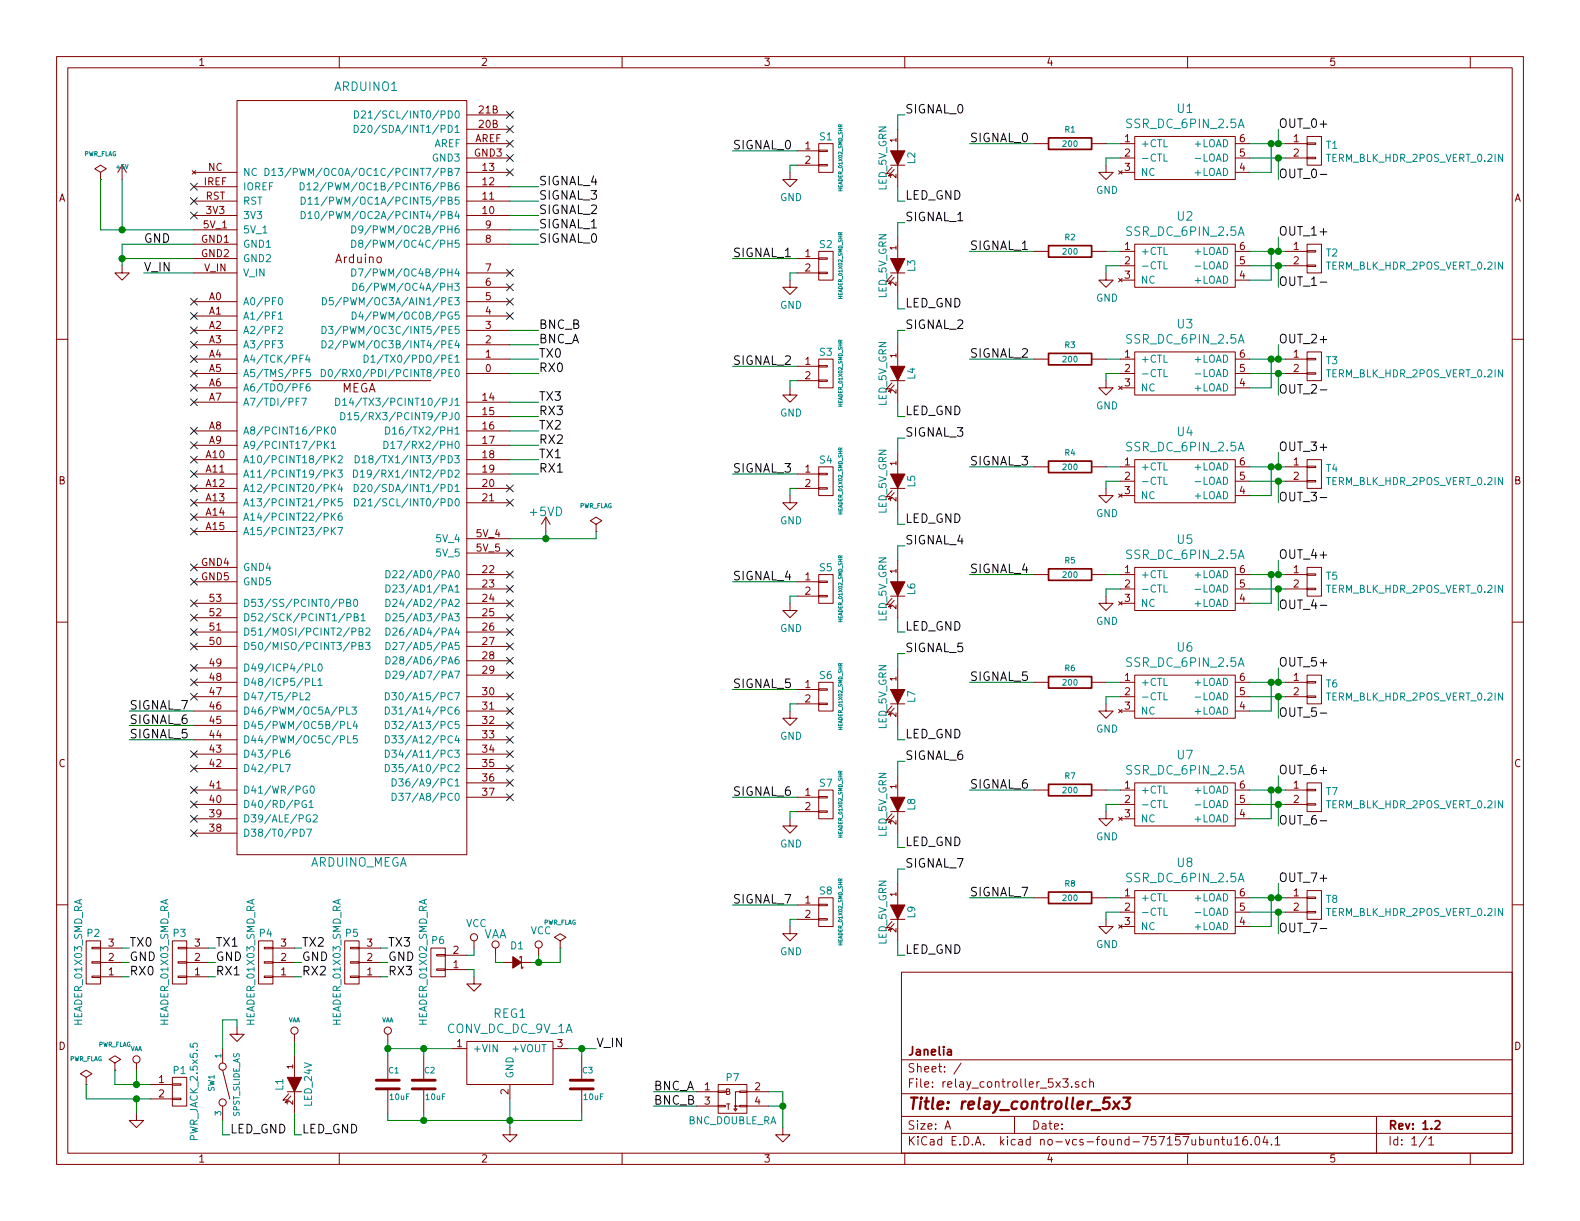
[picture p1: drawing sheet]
<svg xmlns="http://www.w3.org/2000/svg" width="279mm" height="216mm" viewBox="0 0 279 216" stroke-linecap="round" stroke-linejoin="round" font-family="sans-serif">
<defs><g id="words">
<text font-size="2.8" fill="#840000" x="160.4" y="196.2">Title: relay_controller_5x3</text>
<g font-size="2.1" fill="#008484">
<text x="59.2" y="16.1">ARDUINO1</text>
<text x="199.5" y="22.7">SSR_DC_6PIN_2.5A</text>
<text x="208.2" y="20">U1</text>
<text x="199.5" y="41.7">SSR_DC_6PIN_2.5A</text>
<text x="208.2" y="39">U2</text>
<text x="208.2" y="58.1">U3</text>
<text x="199.5" y="60.8">SSR_DC_6PIN_2.5A</text>
<text x="208.2" y="77.1">U4</text>
<text x="199.5" y="79.8">SSR_DC_6PIN_2.5A</text>
<text x="93.9" y="91.3">+5VD</text>
<text x="199.5" y="98.9">SSR_DC_6PIN_2.5A</text>
<text x="208.2" y="96.2">U5</text>
<text x="199.5" y="117.9">SSR_DC_6PIN_2.5A</text>
<text x="208.2" y="115.2">U6</text>
<text x="199.5" y="137">SSR_DC_6PIN_2.5A</text>
<text x="208.2" y="134.3">U7</text>
<text x="54.8" y="153.2">ARDUINO_MEGA</text>
<text x="208.2" y="153.3">U8</text>
<text x="199.5" y="156">SSR_DC_6PIN_2.5A</text>
<text x="85.4" y="165.9">VAA</text>
<text x="87.3" y="180">REG1</text>
<text x="79" y="182.7">CONV_DC_DC_9V_1A</text>
</g>
<g font-size="2.1">
<text x="160" y="20.1">SIGNAL_0</text>
<text x="226.1" y="22.6">OUT_0+</text>
<text x="129.5" y="26.4">SIGNAL_0</text>
<text x="171.4" y="25.1">SIGNAL_0</text>
<text x="95.2" y="35.3">SIGNAL_3</text>
<text x="95.2" y="32.8">SIGNAL_4</text>
<text x="160" y="35.3">LED_GND</text>
<text x="226.1" y="31.5">OUT_0-</text>
<text x="95.2" y="40.4">SIGNAL_1</text>
<text x="95.2" y="37.8">SIGNAL_2</text>
<text x="160" y="39.1">SIGNAL_1</text>
<text x="226.1" y="41.7">OUT_1+</text>
<text x="25.4" y="42.9">GND</text>
<text x="95.2" y="42.9">SIGNAL_0</text>
<text x="129.5" y="45.5">SIGNAL_1</text>
<text x="171.4" y="44.2">SIGNAL_1</text>
<text x="25.4" y="48">V_IN</text>
<text x="226.1" y="50.5">OUT_1-</text>
<text x="95.2" y="58.2">BNC_B</text>
<text x="160" y="58.2">SIGNAL_2</text>
<text x="160" y="54.4">LED_GND</text>
<text x="95.2" y="65.8">RX0</text>
<text x="95.2" y="63.2">TX0</text>
<text x="95.2" y="60.7">BNC_A</text>
<text x="129.5" y="64.5">SIGNAL_2</text>
<text x="171.4" y="63.2">SIGNAL_2</text>
<text x="226.1" y="60.7">OUT_2+</text>
<text x="95.2" y="70.9">TX3</text>
<text x="226.1" y="69.6">OUT_2-</text>
<text x="95.2" y="73.4">RX3</text>
<text x="95.2" y="75.9">TX2</text>
<text x="160" y="77.2">SIGNAL_3</text>
<text x="160" y="73.4">LED_GND</text>
<text x="95.2" y="78.5">RX2</text>
<text x="95.2" y="81">TX1</text>
<text x="95.2" y="83.6">RX1</text>
<text x="129.5" y="83.6">SIGNAL_3</text>
<text x="171.4" y="82.3">SIGNAL_3</text>
<text x="226.1" y="79.8">OUT_3+</text>
<text x="226.1" y="88.6">OUT_3-</text>
<text x="160" y="92.5">LED_GND</text>
<text x="160" y="96.3">SIGNAL_4</text>
<text x="171.4" y="101.3">SIGNAL_4</text>
<text x="226.1" y="98.8">OUT_4+</text>
<text x="129.5" y="102.6">SIGNAL_4</text>
<text x="226.1" y="107.7">OUT_4-</text>
<text x="160" y="111.5">LED_GND</text>
<text x="160" y="115.3">SIGNAL_5</text>
<text x="226.1" y="117.9">OUT_5+</text>
<text x="22.9" y="125.5">SIGNAL_7</text>
<text x="129.5" y="121.7">SIGNAL_5</text>
<text x="171.4" y="120.4">SIGNAL_5</text>
<text x="22.9" y="130.6">SIGNAL_5</text>
<text x="22.9" y="128">SIGNAL_6</text>
<text x="160" y="130.6">LED_GND</text>
<text x="226.1" y="126.7">OUT_5-</text>
<text x="160" y="134.4">SIGNAL_6</text>
<text x="226.1" y="136.9">OUT_6+</text>
<text x="129.5" y="140.7">SIGNAL_6</text>
<text x="171.4" y="139.4">SIGNAL_6</text>
<text x="160" y="149.6">LED_GND</text>
<text x="226.1" y="145.8">OUT_6-</text>
<text x="160" y="153.4">SIGNAL_7</text>
<text x="226.1" y="156">OUT_7+</text>
<text x="129.5" y="159.8">SIGNAL_7</text>
<text x="171.4" y="158.5">SIGNAL_7</text>
<text x="22.9" y="167.4">TX0</text>
<text x="38.1" y="167.4">TX1</text>
<text x="53.3" y="167.4">TX2</text>
<text x="68.6" y="167.4">TX3</text>
<text x="226.1" y="164.8">OUT_7-</text>
<text x="22.9" y="169.9">GND</text>
<text x="22.9" y="172.5">RX0</text>
<text x="38.1" y="169.9">GND</text>
<text x="38.1" y="172.5">RX1</text>
<text x="53.3" y="169.9">GND</text>
<text x="53.3" y="172.5">RX2</text>
<text x="68.6" y="169.9">GND</text>
<text x="68.6" y="172.5">RX3</text>
<text x="160" y="168.7">LED_GND</text>
<text x="105.4" y="185.2">V_IN</text>
<text x="115.6" y="192.8">BNC_A</text>
<text x="115.6" y="195.3">BNC_B</text>
<text x="40.6" y="200.4">LED_GND</text>
<text x="53.3" y="200.4">LED_GND</text>
</g>
<g font-size="2.1" fill="#840000">
<text x="59.4" y="46.5">Arduino</text>
<text x="60.3" y="69.4">MEGA</text>
<text x="160.4" y="189.6">Sheet: /</text>
<text x="160.4" y="186.6">Janelia</text>
<text x="160.4" y="192.3">File: relay_controller_5x3.sch</text>
<text x="160.4" y="202.5">KiCad E.D.A. kicad no-vcs-found-757157ubuntu16.04.1</text>
<text x="160.4" y="199.7">Size: A</text>
<text x="182.4" y="199.7">Date:</text>
<text x="245.4" y="199.7">Rev: 1.2</text>
<text x="245.4" y="202.5">Id: 1/1</text>
</g>
<g font-size="1.8" fill="#840000">
<text x="35" y="11.6">1</text>
<text x="85" y="11.6">2</text>
<text x="135" y="11.6">3</text>
<text x="185" y="11.6">4</text>
<text x="235" y="11.6">5</text>
<text x="84.7" y="22.6">20B</text>
<text x="84.7" y="20.1">21B</text>
<text x="83.9" y="27.7">GND3</text>
<text x="83.9" y="25.1">AREF</text>
<text x="142.4" y="26.4">1</text>
<text x="142.4" y="29">2</text>
<text x="198.9" y="25.1">1</text>
<text x="198.9" y="27.7">2</text>
<text x="219.2" y="27.7">5</text>
<text x="219.2" y="25.1">6</text>
<text x="228.8" y="25.1">1</text>
<text x="228.8" y="27.7">2</text>
<text x="10.4" y="35.6">A</text>
<text x="36.1" y="32.8">IREF</text>
<text x="36.3" y="35.3">RST</text>
<text x="36.8" y="30.2">NC</text>
<text x="85.4" y="35.3">11</text>
<text x="85.4" y="32.8">12</text>
<text x="85.4" y="30.2">13</text>
<text x="198.9" y="30.2">3</text>
<text x="219.2" y="30.2">4</text>
<text x="267.8" y="35.6">A</text>
<text x="36" y="40.4">5V_1</text>
<text x="36.5" y="37.8">3V3</text>
<text x="85.4" y="37.8">10</text>
<text x="85.9" y="40.4">9</text>
<text x="35.7" y="42.9">GND1</text>
<text x="35.7" y="45.5">GND2</text>
<text x="85.9" y="42.9">8</text>
<text x="142.4" y="45.5">1</text>
<text x="198.9" y="44.2">1</text>
<text x="198.9" y="46.7">2</text>
<text x="219.2" y="46.7">5</text>
<text x="219.2" y="44.2">6</text>
<text x="228.8" y="44.2">1</text>
<text x="228.8" y="46.7">2</text>
<text x="36.1" y="48">V_IN</text>
<text x="37" y="53.1">A0</text>
<text x="85.9" y="53.1">5</text>
<text x="85.9" y="50.5">6</text>
<text x="85.9" y="48">7</text>
<text x="142.4" y="48">2</text>
<text x="198.9" y="49.3">3</text>
<text x="219.2" y="49.3">4</text>
<text x="37" y="55.6">A1</text>
<text x="37" y="58.2">A2</text>
<text x="85.9" y="58.2">3</text>
<text x="85.9" y="55.6">4</text>
<text x="37" y="60.7">A3</text>
<text x="37" y="63.2">A4</text>
<text x="37" y="65.8">A5</text>
<text x="85.9" y="65.8">0</text>
<text x="85.9" y="63.2">1</text>
<text x="85.9" y="60.7">2</text>
<text x="142.4" y="64.5">1</text>
<text x="198.9" y="63.2">1</text>
<text x="198.9" y="65.8">2</text>
<text x="219.2" y="65.8">5</text>
<text x="219.2" y="63.2">6</text>
<text x="228.8" y="63.2">1</text>
<text x="228.8" y="65.8">2</text>
<text x="37" y="68.3">A6</text>
<text x="37" y="70.9">A7</text>
<text x="85.4" y="70.9">14</text>
<text x="142.4" y="67.1">2</text>
<text x="198.9" y="68.3">3</text>
<text x="219.2" y="68.3">4</text>
<text x="37" y="75.9">A8</text>
<text x="85.4" y="73.4">15</text>
<text x="85.4" y="75.9">16</text>
<text x="36.5" y="81">A10</text>
<text x="36.5" y="83.6">A11</text>
<text x="37" y="78.5">A9</text>
<text x="85.4" y="78.5">17</text>
<text x="85.4" y="81">18</text>
<text x="85.4" y="83.6">19</text>
<text x="142.4" y="83.6">1</text>
<text x="198.9" y="82.3">1</text>
<text x="219.2" y="82.3">6</text>
<text x="228.8" y="82.3">1</text>
<text x="10.4" y="85.6">B</text>
<text x="36.5" y="86.1">A12</text>
<text x="36.5" y="88.6">A13</text>
<text x="85.4" y="86.1">20</text>
<text x="85.4" y="88.6">21</text>
<text x="142.4" y="86.1">2</text>
<text x="198.9" y="84.8">2</text>
<text x="198.9" y="87.4">3</text>
<text x="219.2" y="87.4">4</text>
<text x="219.2" y="84.8">5</text>
<text x="228.8" y="84.8">2</text>
<text x="267.8" y="85.6">B</text>
<text x="36.5" y="91.2">A14</text>
<text x="36.5" y="93.7">A15</text>
<text x="84.3" y="95">5V_4</text>
<text x="35.7" y="100.1">GND4</text>
<text x="84.3" y="97.5">5V_5</text>
<text x="85.4" y="101.3">22</text>
<text x="198.9" y="101.3">1</text>
<text x="219.2" y="101.3">6</text>
<text x="228.8" y="101.3">1</text>
<text x="35.7" y="102.6">GND5</text>
<text x="37.1" y="106.4">53</text>
<text x="85.4" y="103.9">23</text>
<text x="85.4" y="106.4">24</text>
<text x="142.4" y="102.6">1</text>
<text x="142.4" y="105.2">2</text>
<text x="198.9" y="103.9">2</text>
<text x="198.9" y="106.4">3</text>
<text x="219.2" y="106.4">4</text>
<text x="219.2" y="103.9">5</text>
<text x="228.8" y="103.9">2</text>
<text x="37.1" y="111.5">51</text>
<text x="37.1" y="109">52</text>
<text x="85.4" y="109">25</text>
<text x="85.4" y="111.5">26</text>
<text x="37.1" y="114">50</text>
<text x="37.1" y="117.9">49</text>
<text x="85.4" y="114">27</text>
<text x="85.4" y="116.6">28</text>
<text x="85.4" y="119.1">29</text>
<text x="37.1" y="125.5">46</text>
<text x="37.1" y="122.9">47</text>
<text x="37.1" y="120.4">48</text>
<text x="85.4" y="122.9">30</text>
<text x="85.4" y="125.5">31</text>
<text x="142.4" y="121.7">1</text>
<text x="142.4" y="124.2">2</text>
<text x="198.9" y="120.4">1</text>
<text x="198.9" y="122.9">2</text>
<text x="198.9" y="125.5">3</text>
<text x="219.2" y="125.5">4</text>
<text x="219.2" y="122.9">5</text>
<text x="219.2" y="120.4">6</text>
<text x="228.8" y="120.4">1</text>
<text x="228.8" y="122.9">2</text>
<text x="37.1" y="130.6">44</text>
<text x="37.1" y="128">45</text>
<text x="85.4" y="128">32</text>
<text x="85.4" y="130.6">33</text>
<text x="10.4" y="135.6">C</text>
<text x="37.1" y="135.6">42</text>
<text x="37.1" y="133.1">43</text>
<text x="85.4" y="133.1">34</text>
<text x="85.4" y="135.6">35</text>
<text x="267.8" y="135.6">C</text>
<text x="37.1" y="142">40</text>
<text x="37.1" y="139.4">41</text>
<text x="85.4" y="138.2">36</text>
<text x="85.4" y="140.7">37</text>
<text x="142.4" y="140.7">1</text>
<text x="142.4" y="143.3">2</text>
<text x="198.9" y="139.4">1</text>
<text x="198.9" y="142">2</text>
<text x="219.2" y="142">5</text>
<text x="219.2" y="139.4">6</text>
<text x="228.8" y="139.4">1</text>
<text x="228.8" y="142">2</text>
<text x="37.1" y="147.1">38</text>
<text x="37.1" y="144.5">39</text>
<text x="198.9" y="144.5">3</text>
<text x="219.2" y="144.5">4</text>
<text x="142.4" y="159.8">1</text>
<text x="198.9" y="158.5">1</text>
<text x="198.9" y="161">2</text>
<text x="219.2" y="161">5</text>
<text x="219.2" y="158.5">6</text>
<text x="228.8" y="158.5">1</text>
<text x="228.8" y="161">2</text>
<text x="19.2" y="167.4">3</text>
<text x="34.4" y="167.4">3</text>
<text x="49.7" y="167.4">3</text>
<text x="64.9" y="167.4">3</text>
<text x="142.4" y="162.3">2</text>
<text x="198.9" y="163.6">3</text>
<text x="219.2" y="163.6">4</text>
<text x="19.2" y="172.5">1</text>
<text x="19.2" y="169.9">2</text>
<text x="34.4" y="172.5">1</text>
<text x="34.4" y="169.9">2</text>
<text x="49.7" y="172.5">1</text>
<text x="49.7" y="169.9">2</text>
<text x="64.9" y="172.5">1</text>
<text x="64.9" y="169.9">2</text>
<text x="80.2" y="171.2">1</text>
<text x="80.2" y="168.7">2</text>
<text x="10.4" y="185.6">D</text>
<text x="80.8" y="185.2">1</text>
<text x="98.6" y="185.2">3</text>
<text x="267.8" y="185.6">D</text>
<text x="28.1" y="191.5">1</text>
<text x="28.1" y="194.1">2</text>
<text x="89.9" y="193.5" transform="rotate(-90 89.9 193.5)">2</text>
<text x="124.6" y="192.8">1</text>
<text x="124.6" y="195.3">3</text>
<text x="133.5" y="192.8">2</text>
<text x="133.5" y="195.3">4</text>
<text x="35" y="205.5">1</text>
<text x="85" y="205.5">2</text>
<text x="135" y="205.5">3</text>
<text x="185" y="205.5">4</text>
<text x="235" y="205.5">5</text>
</g>
<g font-size="1.8" fill="#008484">
<text x="65.8" y="23.5">D20/SDA/INT1/PD1</text>
<text x="66" y="21">D21/SCL/INT0/PD0</text>
<text x="76.6" y="28.6">GND3</text>
<text x="76.7" y="26">AREF</text>
<text x="145" y="24.8">S1</text>
<text x="161.8" y="29" transform="rotate(-90 161.8 29)">L2</text>
<text x="201.7" y="26">+CTL</text>
<text x="201.7" y="28.6">-CTL</text>
<text x="211.4" y="26">+LOAD</text>
<text x="211.8" y="28.6">-LOAD</text>
<text x="234.5" y="26.3">T1</text>
<text x="234.7" y="28.6">TERM_BLK_HDR_2POS_VERT_0.2IN</text>
<text x="42.9" y="31.1">NC</text>
<text x="42.9" y="33.7">IOREF</text>
<text x="51.9" y="31.1">D13/PWM/OC0A/OC1C/PCINT7/PB7</text>
<text x="57.4" y="33.7">D12/PWM/OC1B/PCINT6/PB6</text>
<text x="137.9" y="35.6">GND</text>
<text x="156.8" y="33.7" transform="rotate(-90 156.8 33.7)">LED_5V_GRN</text>
<text x="193.8" y="34.3">GND</text>
<text x="201.7" y="31.1">NC</text>
<text x="211.4" y="31.1">+LOAD</text>
<text x="42.9" y="38.7">3V3</text>
<text x="42.9" y="36.2">RST</text>
<text x="42.9" y="41.3">5V_1</text>
<text x="57.4" y="38.7">D10/PWM/OC2A/PCINT4/PB4</text>
<text x="57.4" y="36.2">D11/PWM/OC1A/PCINT5/PB5</text>
<text x="65.1" y="41.3">D9/PWM/OC2B/PH6</text>
<text x="42.9" y="43.8">GND1</text>
<text x="42.9" y="46.4">GND2</text>
<text x="65.1" y="43.8">D8/PWM/OC4C/PH5</text>
<text x="145" y="43.9">S2</text>
<text x="201.7" y="45.1">+CTL</text>
<text x="201.7" y="47.6">-CTL</text>
<text x="211.4" y="45.1">+LOAD</text>
<text x="211.8" y="47.6">-LOAD</text>
<text x="234.5" y="45.4">T2</text>
<text x="234.7" y="47.7">TERM_BLK_HDR_2POS_VERT_0.2IN</text>
<text x="42.9" y="54">A0/PF0</text>
<text x="42.9" y="48.9">V_IN</text>
<text x="60.7" y="54">D5/PWM/OC3A/AIN1/PE3</text>
<text x="65.1" y="51.4">D6/PWM/OC4A/PH3</text>
<text x="65.1" y="48.9">D7/PWM/OC4B/PH4</text>
<text x="156.8" y="52.8" transform="rotate(-90 156.8 52.8)">LED_5V_GRN</text>
<text x="161.8" y="48" transform="rotate(-90 161.8 48)">L3</text>
<text x="193.8" y="53.3">GND</text>
<text x="201.7" y="50.2">NC</text>
<text x="211.4" y="50.2">+LOAD</text>
<text x="42.9" y="56.5">A1/PF1</text>
<text x="42.9" y="59.1">A2/PF2</text>
<text x="60.9" y="59.1">D3/PWM/OC3C/INT5/PE5</text>
<text x="65" y="56.5">D4/PWM/OC0B/PG5</text>
<text x="137.9" y="54.6">GND</text>
<text x="42.9" y="61.6">A3/PF3</text>
<text x="42.9" y="64.1">A4/TCK/PF4</text>
<text x="60.9" y="61.6">D2/PWM/OC3B/INT4/PE4</text>
<text x="67.4" y="64.1">D1/TX0/PDO/PE1</text>
<text x="145" y="62.9">S3</text>
<text x="201.7" y="64.1">+CTL</text>
<text x="211.4" y="64.1">+LOAD</text>
<text x="234.5" y="64.4">T3</text>
<text x="42.9" y="66.7">A5/TMS/PF5</text>
<text x="42.9" y="69.2">A6/TDO/PF6</text>
<text x="42.9" y="71.8">A7/TDI/PF7</text>
<text x="61.3" y="66.7">D0/RX0/PDI/PCINT8/PE0</text>
<text x="63.1" y="71.8">D14/TX3/PCINT10/PJ1</text>
<text x="156.8" y="71.8" transform="rotate(-90 156.8 71.8)">LED_5V_GRN</text>
<text x="161.8" y="67.1" transform="rotate(-90 161.8 67.1)">L4</text>
<text x="201.7" y="66.7">-CTL</text>
<text x="201.7" y="69.2">NC</text>
<text x="211.4" y="69.2">+LOAD</text>
<text x="211.8" y="66.7">-LOAD</text>
<text x="234.7" y="66.7">TERM_BLK_HDR_2POS_VERT_0.2IN</text>
<text x="42.9" y="76.8">A8/PCINT16/PK0</text>
<text x="63.9" y="74.3">D15/RX3/PCINT9/PJ0</text>
<text x="70.6" y="76.8">D16/TX2/PH1</text>
<text x="137.9" y="73.7">GND</text>
<text x="193.8" y="72.4">GND</text>
<text x="42.9" y="79.4">A9/PCINT17/PK1</text>
<text x="42.9" y="81.9">A10/PCINT18/PK2</text>
<text x="66.3" y="81.9">D18/TX1/INT3/PD3</text>
<text x="70.4" y="79.4">D17/RX2/PH0</text>
<text x="145" y="82">S4</text>
<text x="201.7" y="83.2">+CTL</text>
<text x="211.4" y="83.2">+LOAD</text>
<text x="234.5" y="83.5">T4</text>
<text x="42.9" y="84.5">A11/PCINT19/PK3</text>
<text x="42.9" y="87">A12/PCINT20/PK4</text>
<text x="42.9" y="89.5">A13/PCINT21/PK5</text>
<text x="65.8" y="87">D20/SDA/INT1/PD1</text>
<text x="66" y="89.5">D21/SCL/INT0/PD0</text>
<text x="66.1" y="84.5">D19/RX1/INT2/PD2</text>
<text x="161.8" y="86.1" transform="rotate(-90 161.8 86.1)">L5</text>
<text x="201.7" y="85.7">-CTL</text>
<text x="201.7" y="88.3">NC</text>
<text x="211.4" y="88.3">+LOAD</text>
<text x="211.8" y="85.7">-LOAD</text>
<text x="234.7" y="85.8">TERM_BLK_HDR_2POS_VERT_0.2IN</text>
<text x="42.9" y="92.1">A14/PCINT22/PK6</text>
<text x="42.9" y="94.6">A15/PCINT23/PK7</text>
<text x="77.4" y="95.9">5V_4</text>
<text x="137.9" y="92.7">GND</text>
<text x="156.8" y="90.9" transform="rotate(-90 156.8 90.9)">LED_5V_GRN</text>
<text x="193.8" y="91.4">GND</text>
<text x="42.9" y="101">GND4</text>
<text x="77.4" y="98.4">5V_5</text>
<text x="145" y="101">S5</text>
<text x="42.9" y="107.3">D53/SS/PCINT0/PB0</text>
<text x="42.9" y="103.5">GND5</text>
<text x="70.3" y="102.2">D22/AD0/PA0</text>
<text x="70.3" y="104.8">D23/AD1/PA1</text>
<text x="70.3" y="107.3">D24/AD2/PA2</text>
<text x="161.8" y="105.2" transform="rotate(-90 161.8 105.2)">L6</text>
<text x="201.7" y="102.2">+CTL</text>
<text x="201.7" y="104.8">-CTL</text>
<text x="201.7" y="107.3">NC</text>
<text x="211.4" y="107.3">+LOAD</text>
<text x="211.4" y="102.2">+LOAD</text>
<text x="211.8" y="104.8">-LOAD</text>
<text x="234.5" y="102.5">T5</text>
<text x="234.7" y="104.8">TERM_BLK_HDR_2POS_VERT_0.2IN</text>
<text x="42.9" y="112.4">D51/MOSI/PCINT2/PB2</text>
<text x="42.9" y="109.9">D52/SCK/PCINT1/PB1</text>
<text x="70.3" y="109.9">D25/AD3/PA3</text>
<text x="70.3" y="112.4">D26/AD4/PA4</text>
<text x="137.9" y="111.8">GND</text>
<text x="156.8" y="109.9" transform="rotate(-90 156.8 109.9)">LED_5V_GRN</text>
<text x="193.8" y="110.5">GND</text>
<text x="42.9" y="114.9">D50/MISO/PCINT3/PB3</text>
<text x="42.9" y="118.7">D49/ICP4/PL0</text>
<text x="70.3" y="114.9">D27/AD5/PA5</text>
<text x="70.3" y="117.5">D28/AD6/PA6</text>
<text x="42.9" y="123.8">D47/T5/PL2</text>
<text x="42.9" y="121.3">D48/ICP5/PL1</text>
<text x="70.3" y="120">D29/AD7/PA7</text>
<text x="70.6" y="123.8">D30/A15/PC7</text>
<text x="145" y="120.1">S6</text>
<text x="161.8" y="124.2" transform="rotate(-90 161.8 124.2)">L7</text>
<text x="201.7" y="121.3">+CTL</text>
<text x="201.7" y="123.8">-CTL</text>
<text x="211.4" y="121.3">+LOAD</text>
<text x="211.8" y="123.8">-LOAD</text>
<text x="234.5" y="121.6">T6</text>
<text x="234.7" y="123.9">TERM_BLK_HDR_2POS_VERT_0.2IN</text>
<text x="42.9" y="131.4">D44/PWM/OC5C/PL5</text>
<text x="42.9" y="128.9">D45/PWM/OC5B/PL4</text>
<text x="42.9" y="126.4">D46/PWM/OC5A/PL3</text>
<text x="70.6" y="126.4">D31/A14/PC6</text>
<text x="70.6" y="128.9">D32/A13/PC5</text>
<text x="70.6" y="131.4">D33/A12/PC4</text>
<text x="137.9" y="130.8">GND</text>
<text x="156.8" y="129" transform="rotate(-90 156.8 129)">LED_5V_GRN</text>
<text x="193.8" y="129.5">GND</text>
<text x="201.7" y="126.4">NC</text>
<text x="211.4" y="126.4">+LOAD</text>
<text x="42.9" y="136.5">D42/PL7</text>
<text x="42.9" y="134">D43/PL6</text>
<text x="70.6" y="134">D34/A11/PC3</text>
<text x="70.6" y="136.5">D35/A10/PC2</text>
<text x="42.9" y="142.9">D40/RD/PG1</text>
<text x="42.9" y="140.3">D41/WR/PG0</text>
<text x="71.6" y="139.1">D36/A9/PC1</text>
<text x="71.6" y="141.6">D37/A8/PC0</text>
<text x="145" y="139.1">S7</text>
<text x="161.8" y="143.3" transform="rotate(-90 161.8 143.3)">L8</text>
<text x="201.7" y="140.3">+CTL</text>
<text x="201.7" y="142.9">-CTL</text>
<text x="211.4" y="140.3">+LOAD</text>
<text x="211.8" y="142.9">-LOAD</text>
<text x="234.5" y="140.6">T7</text>
<text x="234.7" y="142.9">TERM_BLK_HDR_2POS_VERT_0.2IN</text>
<text x="42.9" y="148">D38/T0/PD7</text>
<text x="42.9" y="145.4">D39/ALE/PG2</text>
<text x="137.9" y="149.9">GND</text>
<text x="156.8" y="148" transform="rotate(-90 156.8 148)">LED_5V_GRN</text>
<text x="193.8" y="148.6">GND</text>
<text x="201.7" y="145.4">NC</text>
<text x="211.4" y="145.4">+LOAD</text>
<text x="145" y="158.2">S8</text>
<text x="201.7" y="159.4">+CTL</text>
<text x="201.7" y="161.9">-CTL</text>
<text x="211.4" y="159.4">+LOAD</text>
<text x="211.8" y="161.9">-LOAD</text>
<text x="234.5" y="159.7">T8</text>
<text x="234.7" y="162">TERM_BLK_HDR_2POS_VERT_0.2IN</text>
<text x="15.4" y="165.7">P2</text>
<text x="30.7" y="165.7">P3</text>
<text x="45.9" y="165.7">P4</text>
<text x="61.2" y="165.7">P5</text>
<text x="76.4" y="166.9">P6</text>
<text x="82.4" y="163.9">VCC</text>
<text x="90.3" y="167.9">D1</text>
<text x="93.8" y="165.2">VCC</text>
<text x="156.8" y="167.1" transform="rotate(-90 156.8 167.1)">LED_5V_GRN</text>
<text x="161.8" y="162.3" transform="rotate(-90 161.8 162.3)">L9</text>
<text x="193.8" y="167.6">GND</text>
<text x="201.7" y="164.5">NC</text>
<text x="211.4" y="164.5">+LOAD</text>
<text x="137.9" y="168.9">GND</text>
<text x="14.5" y="181.2" transform="rotate(-90 14.5 181.2)">HEADER_01X03_SMD_RA</text>
<text x="29.8" y="181.2" transform="rotate(-90 29.8 181.2)">HEADER_01X03_SMD_RA</text>
<text x="45" y="181.2" transform="rotate(-90 45 181.2)">HEADER_01X03_SMD_RA</text>
<text x="60.2" y="181.2" transform="rotate(-90 60.2 181.2)">HEADER_01X03_SMD_RA</text>
<text x="75.5" y="181.2" transform="rotate(-90 75.5 181.2)">HEADER_01X02_SMD_RA</text>
<text x="30.7" y="189.9">P1</text>
<text x="83.6" y="186.1">+VIN</text>
<text x="90.8" y="190.8" transform="rotate(-90 90.8 190.8)">GND</text>
<text x="90.8" y="186.1">+VOUT</text>
<text x="128.5" y="191.2">P7</text>
<text x="50.1" y="192.8" transform="rotate(-90 50.1 192.8)">L1</text>
<text x="55.2" y="195.6" transform="rotate(-90 55.2 195.6)">LED_24V</text>
<text x="35" y="201.4" transform="rotate(-90 35 201.4)">PWR_JACK_2.5x5.5</text>
<text x="121.6" y="198.8">BNC_DOUBLE_RA</text>
</g>
<g font-size="1.4" fill="#008484">
<text x="188.3" y="23.4">R1</text>
<text x="188.1" y="26">200</text>
<text x="188.1" y="45">200</text>
<text x="188.3" y="42.5">R2</text>
<text x="188.1" y="64.1">200</text>
<text x="188.3" y="61.5">R3</text>
<text x="188.1" y="83.1">200</text>
<text x="188.3" y="80.6">R4</text>
<text x="188.3" y="99.6">R5</text>
<text x="188.1" y="102.2">200</text>
<text x="188.3" y="118.7">R6</text>
<text x="188.1" y="121.2">200</text>
<text x="188.3" y="137.7">R7</text>
<text x="188.1" y="140.3">200</text>
<text x="188.1" y="159.3">200</text>
<text x="188.3" y="156.8">R8</text>
<text x="39.1" y="187.1" transform="rotate(-90 39.1 187.1)">1</text>
<text x="68.8" y="189.8">C1</text>
<text x="75.1" y="189.8">C2</text>
<text x="103" y="189.8">C3</text>
<text x="37.9" y="193" transform="rotate(-90 37.9 193)">SW1</text>
<text x="39.1" y="197.2" transform="rotate(-90 39.1 197.2)">3</text>
<text x="42.4" y="197.5" transform="rotate(-90 42.4 197.5)">SPST_SLIDE_AS</text>
<text x="69" y="194.5">10uF</text>
<text x="75.4" y="194.5">10uF</text>
<text x="103.3" y="194.5">10uF</text>
</g>
<g font-size="1.4" fill="#840000">
<text x="158.5" y="25.1" transform="rotate(-90 158.5 25.1)">1</text>
<text x="158.5" y="31.5" transform="rotate(-90 158.5 31.5)">2</text>
<text x="158.5" y="44.2" transform="rotate(-90 158.5 44.2)">1</text>
<text x="158.5" y="50.5" transform="rotate(-90 158.5 50.5)">2</text>
<text x="158.5" y="63.2" transform="rotate(-90 158.5 63.2)">1</text>
<text x="158.5" y="69.6" transform="rotate(-90 158.5 69.6)">2</text>
<text x="158.5" y="82.3" transform="rotate(-90 158.5 82.3)">1</text>
<text x="158.5" y="88.6" transform="rotate(-90 158.5 88.6)">2</text>
<text x="158.5" y="101.3" transform="rotate(-90 158.5 101.3)">1</text>
<text x="158.5" y="107.7" transform="rotate(-90 158.5 107.7)">2</text>
<text x="158.5" y="120.4" transform="rotate(-90 158.5 120.4)">1</text>
<text x="158.5" y="126.7" transform="rotate(-90 158.5 126.7)">2</text>
<text x="158.5" y="139.4" transform="rotate(-90 158.5 139.4)">1</text>
<text x="158.5" y="145.8" transform="rotate(-90 158.5 145.8)">2</text>
<text x="158.5" y="158.5" transform="rotate(-90 158.5 158.5)">1</text>
<text x="158.5" y="164.8" transform="rotate(-90 158.5 164.8)">2</text>
<text x="51.8" y="189" transform="rotate(-90 51.8 189)">1</text>
<text x="51.8" y="195.3" transform="rotate(-90 51.8 195.3)">2</text>
<text x="128.3" y="193.6">B</text>
<text x="128.4" y="196.2">T</text>
</g>
<g font-size="1.1" fill="#008484">
<text x="14.8" y="27.6">PWR_FLAG</text>
<text x="20.6" y="29.9">+5V</text>
<text x="102.4" y="89.8">PWR_FLAG</text>
<text x="96.1" y="163.5">PWR_FLAG</text>
<text x="17.3" y="185.1">PWR_FLAG</text>
<text x="23" y="185.9">VAA</text>
<text x="51" y="180.8">VAA</text>
<text x="67.5" y="180.8">VAA</text>
<text x="12.3" y="187.6">PWR_FLAG</text>
</g>
<g font-size=".9" fill="#008484">
<text x="148.9" y="33.7" transform="rotate(-90 148.9 33.7)">HEADER_01X02_SMD_SHR</text>
<text x="148.9" y="52.8" transform="rotate(-90 148.9 52.8)">HEADER_01X02_SMD_SHR</text>
<text x="148.9" y="71.8" transform="rotate(-90 148.9 71.8)">HEADER_01X02_SMD_SHR</text>
<text x="148.9" y="90.9" transform="rotate(-90 148.9 90.9)">HEADER_01X02_SMD_SHR</text>
<text x="148.9" y="109.9" transform="rotate(-90 148.9 109.9)">HEADER_01X02_SMD_SHR</text>
<text x="148.9" y="129" transform="rotate(-90 148.9 129)">HEADER_01X02_SMD_SHR</text>
<text x="148.9" y="148" transform="rotate(-90 148.9 148)">HEADER_01X02_SMD_SHR</text>
<text x="148.9" y="167.1" transform="rotate(-90 148.9 167.1)">HEADER_01X02_SMD_SHR</text>
</g>
</g></defs>
<g fill="none" stroke="#840000" stroke-width=".18">
<path d="M10 10h259.4v195.9h-259.4zM12 12h255.4v191.9h-255.4zM41.9 17.8h40.6v133.3h-40.6zM60 10v2M110 10v2M160 10v2M210 10v2M260 10v2M17.8 31.8h.1M17.8 30.5l1-.7-1-.6-1 .6 1 .7v1.3M21.6 29.2l-.8 1.3M21.6 29.2v2.6"/>
<path d="M21.6 29.2l.8 1.3M34 30.2l.6 .6M34.3 38.1h7.6M34.3 35.6h7.6M34.3 33h7.6M34.3 30.5h7.6M34.6 30.2l-.6 .6M82.5 38.1h7.7M82.5 35.6h7.7M82.5 33h7.7M82.5 30.5h7.7M82.5 22.9h7.7"/>
<path d="M82.5 20.3h7.7M82.5 27.9h7.7M82.5 25.4h7.7M139.7 30.5v1.3h1.3l-1.3 1.2-1.3-1.2h1.3M141 29.2h3.8M141 26.7h3.8M144.8 29.1h1.5v.2h-1.5zM144.8 26.5h1.5v.3h-1.5zM144.8 25.4h2.5v5.1h-2.5zM157.5 29.2h2.5M157.7 29.6l-1 1.1 .7-.1M158.1 30l-1 1.1 .6-.1"/>
<path d="M158.7 22.9v3.8M158.7 29.2v3.8M182.9 25.4h2.5M193 25.4h2.6M195.6 29.2v1.3h1.2l-1.2 1.3-1.3-1.3h1.3M197.8 30.2l.6 .6M198.1 30.5h2.6M198.1 27.9h2.6M198.1 25.4h2.6M198.4 30.2l-.6 .6M200.7 24.1h17.7v7.7h-17.7zM218.4 30.5h2.6"/>
<path d="M218.4 27.9h2.6M218.4 25.4h2.6M227.3 27.9h3.8M227.3 25.4h3.8M231.1 27.8h1.6v.3h-1.6zM231.1 25.3h1.6v.2h-1.6zM231.1 24.1h2.6v5.1h-2.6zM10 60h2M21.6 47v1.3h1.3l-1.3 1.2-1.3-1.2h1.3M34.3 48.3h7.6M34.3 58.4h7.6M34.3 55.9h7.6"/>
<path d="M34.3 53.3h7.6M34.3 43.2h7.6M34.3 40.6h7.6M34.3 45.7h7.6M66.7 45.6l.2-.2 .5 .2v.6l-.1 .2-.4 .1-.2-.2zM82.5 48.3h7.7M82.5 58.4h7.7M82.5 55.9h7.7M82.5 53.3h7.7M82.5 50.8h7.7M82.5 43.2h7.7M82.5 40.6h7.7"/>
<path d="M139.7 49.5v1.3h1.3l-1.3 1.3-1.3-1.3h1.3M141 48.3h3.8M141 45.7h3.8M144.8 48.1h1.5v.3h-1.5zM144.8 45.6h1.5v.2h-1.5zM144.8 44.5h2.5v5h-2.5zM157.5 48.3h2.5M157.7 48.6l-1 1.2 .7-.1M158.1 49l-1 1.2 .6-.2M158.7 41.9v3.8M158.7 48.3v3.8M182.9 44.5h2.5"/>
<path d="M193 44.5h2.6M195.6 48.3v1.2h1.2l-1.2 1.3-1.3-1.3h1.3M197.8 49.2l.6 .6M198.1 44.5h2.6M198.1 47h2.6M198.1 49.5h2.6M198.4 49.2l-.6 .6M200.7 43.2h17.7v7.6h-17.7zM218.4 44.5h2.6M218.4 47h2.6M218.4 49.5h2.6M227.3 44.5h3.8"/>
<path d="M227.3 47h3.8M231.1 46.9h1.6v.2h-1.6zM231.1 44.3h1.6v.3h-1.6zM231.1 43.2h2.6v5.1h-2.6zM267.4 60h2M34.3 66h7.6M34.3 63.5h7.6M34.3 61h7.6M34.3 71.1h7.6M34.3 76.2h7.6M34.3 68.6h7.6M34.3 78.7h7.6"/>
<path d="M48.3 67.3h27.9M82.5 66h7.7M82.5 63.5h7.7M82.5 61h7.7M82.5 71.1h7.7M82.5 73.7h7.7M82.5 76.2h7.7M82.5 78.7h7.7M139.7 68.6v1.3h1.3l-1.3 1.2-1.3-1.2h1.3M141 67.3h3.8M141 64.8h3.8M144.8 67.2h1.5v.2h-1.5z"/>
<path d="M144.8 64.6h1.5v.3h-1.5zM144.8 63.5h2.5v5.1h-2.5zM157.5 67.3h2.5M157.7 67.7l-1 1.1 .7-.1M158.1 68.1l-1 1.1 .6-.1M158.7 61v3.8M158.7 67.3v3.8M182.9 63.5h2.5M193 63.5h2.6M195.6 67.3v1.3h1.2l-1.2 1.3-1.3-1.3h1.3M197.8 68.3l.6 .6M198.1 66h2.6"/>
<path d="M198.1 63.5h2.6M198.1 68.6h2.6M198.4 68.3l-.6 .6M200.7 62.2h17.7v7.7h-17.7zM218.4 66h2.6M218.4 63.5h2.6M218.4 68.6h2.6M227.3 66h3.8M227.3 63.5h3.8M231.1 65.9h1.6v.3h-1.6zM231.1 63.4h1.6v.2h-1.6zM231.1 62.2h2.6v5.1h-2.6z"/>
<path d="M34.3 86.4h7.6M34.3 88.9h7.6M34.3 81.3h7.6M34.3 83.8h7.6M34.3 91.4h7.6M34.3 94h7.6M82.5 86.4h7.7M82.5 88.9h7.7M82.5 81.3h7.7M82.5 83.8h7.7M82.5 95.3h7.7M82.5 97.8h7.7"/>
<path d="M96.5 91.4l-.7 1.3M96.5 91.4v2.6M96.5 91.4l.8 1.3M105.4 94h.1M105.4 92.7l1-.6-1-.7-1 .7 1 .6v1.3M139.7 87.6v1.3h1.3l-1.3 1.3-1.3-1.3h1.3M141 86.4h3.8M141 83.8h3.8M144.8 86.2h1.5v.3h-1.5zM144.8 83.7h1.5v.2h-1.5zM144.8 82.6h2.5v5h-2.5zM157.5 86.4h2.5"/>
<path d="M157.7 86.7l-1 1.2 .7-.1M158.1 87.1l-1 1.2 .6-.2M158.7 80v3.8M158.7 86.4v3.8M158.7 99.1v3.8M182.9 82.6h2.5M193 82.6h2.6M195.6 86.4v1.2h1.2l-1.2 1.3-1.3-1.3h1.3M197.8 87.3l.6 .6M198.1 82.6h2.6M198.1 85.1h2.6M198.1 87.6h2.6"/>
<path d="M198.4 87.3l-.6 .6M200.7 81.3h17.7v7.6h-17.7zM218.4 82.6h2.6M218.4 85.1h2.6M218.4 87.6h2.6M227.3 82.6h3.8M227.3 85.1h3.8M231.1 85h1.6v.2h-1.6zM231.1 82.4h1.6v.3h-1.6zM231.1 81.3h2.6v5.1h-2.6zM10 110h2M34.3 114.3h7.6"/>
<path d="M34.3 111.8h7.6M34.3 109.2h7.6M34.3 106.7h7.6M34.3 118.1h7.6M34.3 100.3h7.6M34.3 102.9h7.6M82.5 114.3h7.7M82.5 111.8h7.7M82.5 101.6h7.7M82.5 109.2h7.7M82.5 104.1h7.7M82.5 106.7h7.7"/>
<path d="M82.5 116.8h7.7M82.5 119.4h7.7M139.7 106.7v1.3h1.3l-1.3 1.2-1.3-1.2h1.3M141 105.4h3.8M141 102.9h3.8M144.8 105.3h1.5v.2h-1.5zM144.8 102.7h1.5v.3h-1.5zM144.8 101.6h2.5v5.1h-2.5zM157.5 105.4h2.5M157.7 105.8l-1 1.1 .7-.1M158.1 106.2l-1 1.1 .6-.1M158.7 105.4v3.8"/>
<path d="M158.7 118.1v3.8M182.9 101.6h2.5M193 101.6h2.6M195.6 105.4v1.3h1.2l-1.2 1.3-1.3-1.3h1.3M197.8 106.4l.6 .6M198.1 101.6h2.6M198.1 104.1h2.6M198.1 106.7h2.6M198.4 106.4l-.6 .6M200.7 100.3h17.7v7.7h-17.7zM200.7 119.4h17.7v7.6h-17.7zM218.4 101.6h2.6"/>
<path d="M218.4 104.1h2.6M218.4 106.7h2.6M227.3 101.6h3.8M227.3 104.1h3.8M231.1 104h1.6v.3h-1.6zM231.1 101.5h1.6v.2h-1.6zM231.1 100.3h2.6v5.1h-2.6zM231.1 119.4h2.6v5.1h-2.6zM267.4 110h2M34.3 123.2h7.6M34.3 125.7h7.6M34.3 139.7h7.6"/>
<path d="M34.3 128.3h7.6M34.3 135.9h7.6M34.3 130.8h7.6M34.3 133.4h7.6M34.3 120.7h7.6M82.5 123.2h7.7M82.5 125.7h7.7M82.5 128.3h7.7M82.5 135.9h7.7M82.5 130.8h7.7M82.5 133.4h7.7M82.5 138.4h7.7"/>
<path d="M139.7 125.7v1.3h1.3l-1.3 1.3-1.3-1.3h1.3M141 124.5h3.8M141 121.9h3.8M144.8 124.3h1.5v.3h-1.5zM144.8 121.8h1.5v.2h-1.5zM144.8 120.7h2.5v5h-2.5zM144.8 139.7h2.5v5.1h-2.5zM157.5 124.5h2.5M157.7 124.8l-1 1.2 .7-.1M158.1 125.2l-1 1.2 .6-.2M158.7 124.5v3.8M158.7 137.2v3.8"/>
<path d="M182.9 139.7h2.5M182.9 120.7h2.5M193 139.7h2.6M193 120.7h2.6M195.6 124.5v1.2h1.2l-1.2 1.3-1.3-1.3h1.3M197.8 125.4l.6 .6M198.1 123.2h2.6M198.1 125.7h2.6M198.1 139.7h2.6M198.1 120.7h2.6M198.4 125.4l-.6 .6M200.7 138.4h17.7v7.7h-17.7z"/>
<path d="M218.4 123.2h2.6M218.4 125.7h2.6M218.4 139.7h2.6M218.4 120.7h2.6M227.3 123.2h3.8M227.3 139.7h3.8M227.3 120.7h3.8M231.1 123.1h1.6v.2h-1.6zM231.1 120.5h1.6v.3h-1.6zM231.1 139.6h1.6v.2h-1.6zM231.1 138.4h2.6v5.1h-2.6zM10 160h2"/>
<path d="M34.3 142.2h7.6M34.3 147.3h7.6M34.3 144.8h7.6M82.5 141h7.7M139.7 144.8v1.3h1.3l-1.3 1.2-1.3-1.2h1.3M141 143.5h3.8M141 141h3.8M144.8 143.4h1.5v.2h-1.5zM144.8 140.8h1.5v.3h-1.5zM144.8 159.9h1.5v.2h-1.5zM144.8 158.8h2.5v5h-2.5zM157.5 143.5h2.5"/>
<path d="M157.7 143.9l-1 1.1 .7-.1M158.1 144.3l-1 1.1 .6-.1M158.7 143.5v3.8M158.7 156.2v3.8M182.9 158.8h2.5M193 158.8h2.6M195.6 143.5v1.3h1.2l-1.2 1.3-1.3-1.3h1.3M197.8 144.5l.6 .6M198.1 142.2h2.6M198.1 144.8h2.6M198.1 158.8h2.6M198.4 144.5l-.6 .6"/>
<path d="M200.7 157.5h17.7v7.6h-17.7zM218.4 142.2h2.6M218.4 144.8h2.6M218.4 158.8h2.6M227.3 142.2h3.8M227.3 158.8h3.8M231.1 142.1h1.6v.3h-1.6zM231.1 158.6h1.6v.3h-1.6zM231.1 157.5h2.6v5.1h-2.6zM267.4 160h2M15.2 166.4h2.6v7.6h-2.6zM16.3 167.5h1.5v.3h-1.5z"/>
<path d="M16.3 170.1h1.5v.2h-1.5zM16.3 172.6h1.5v.2h-1.5zM17.8 172.7h3.8M17.8 170.2h3.8M17.8 167.6h3.8M30.5 166.4h2.5v7.6h-2.5zM31.5 167.5h1.5v.3h-1.5zM31.5 170.1h1.5v.2h-1.5zM31.5 172.6h1.5v.2h-1.5zM33 172.7h3.8M33 170.2h3.8M33 167.6h3.8"/>
<path d="M45.7 166.4h2.6v7.6h-2.6zM46.7 167.5h1.6v.3h-1.6zM46.7 170.1h1.6v.2h-1.6zM46.7 172.6h1.6v.2h-1.6zM48.3 172.7h3.8M48.3 170.2h3.8M48.3 167.6h3.8M61 166.4h2.5v7.6h-2.5zM62 167.5h1.5v.3h-1.5zM62 170.1h1.5v.2h-1.5zM62 172.6h1.5v.2h-1.5zM63.5 172.7h3.8"/>
<path d="M63.5 170.2h3.8M63.5 167.6h3.8M76.2 167.6h2.5v5.1h-2.5zM77.2 168.8h1.5v.2h-1.5zM77.2 171.3h1.5v.3h-1.5zM78.7 171.5h3.8M78.7 168.9h3.8M83.8 172.7v1.3h1.3l-1.3 1.3-1.3-1.3h1.3M83.8 166.4v1.2M87.6 167.6v1.3M88.9 170.2h1.8M91.9 169.4v-.2h.3v2h.3v-.3"/>
<path d="M92.2 170.2h1.8M95.2 167.6v1.3M99.1 167.6h.1M99.1 166.4l1-.7-1-.6-1.1 .6 1.1 .7v1.2M139.7 163.8v1.3h1.3l-1.3 1.3-1.3-1.3h1.3M141 162.6h3.8M141 160h3.8M144.8 162.4h1.5v.3h-1.5zM157.5 162.6h2.5M157.7 162.9l-1 1.2 .7-.1M158.1 163.3l-1 1.2 .6-.2M158.7 162.6v3.8"/>
<path d="M159.4 171.9h108v32h-108zM195.6 162.6v1.2h1.2l-1.2 1.3-1.3-1.3h1.3M197.8 163.5l.6 .6M198.1 161.3h2.6M198.1 163.8h2.6M198.4 163.5l-.6 .6M218.4 161.3h2.6M218.4 163.8h2.6M227.3 161.3h3.8M231.1 161.2h1.6v.2h-1.6zM15.2 191.8h.1M15.2 190.5l1.1-.6-1.1-.7-1 .7 1 .6v1.3"/>
<path d="M20.3 189.2h.1M20.3 188l1-.7-1-.6-1 .6 1 .7v1.2M24.1 196.9v1.2h1.3l-1.3 1.3-1.2-1.3h1.2M24.1 188v1.2M26.7 191.8h3.8M26.7 194.3h3.8M30.5 194.2h1.5v.2h-1.5zM30.5 191.6h1.5v.3h-1.5zM30.5 190.5h2.5v5.1h-2.5zM39.4 189.2l1.2 5.1M39.4 185.4v2.6M39.4 195.6v2.5"/>
<path d="M41.9 181.6v1.3h1.3l-1.3 1.3-1.3-1.3h1.3M50.8 193h2.5M51.1 193.4l-1.1 1.2 .7-.2M51.4 193.8l-1 1.1 .7-.1M52.1 182.9v1.3M52.1 186.7v3.8M52.1 193v3.9M68.6 182.9v1.3M68.6 186.7v4.3M68.6 192.5v4.4M74.9 186.7v4.3M74.9 192.5v4.4"/>
<path d="M80 185.4h2.5M82.5 184.2h15.3v7.6h-15.3zM90.2 199.4v1.3h1.2l-1.2 1.2-1.3-1.2h1.3M90.2 191.8v2.5M97.8 185.4h2.5M102.9 186.7v4.3M102.9 192.5v4.4M123.2 195.6h3.8M123.2 193h3.8M127 195.5h1.3v.2h-1.3zM127 192.9h1.3v.3h-1.3zM127 191.8h5.1v5.1h-5.1z"/>
<path d="M129.8 196.1h.5l-.3 .4zM130 195.6h.8M130.8 195.5h1.3v.2h-1.3zM130.8 192.9h1.3v.3h-1.3zM130.8 193h-.8v3.1M132.1 195.6h3.8M132.1 193h3.8M138.4 199.4v1.3h1.3l-1.3 1.2-1.2-1.2h1.2M159.4 197.4h108M159.4 193.4h108M159.4 187.4h108M167.1 199.7l.5-1.5 .5 1.5"/>
<path d="M167.2 199.2h.8M170 188l-1.3 1.9M179.4 197.4v3M187.9 190.8h1l-.5 .5 .4 .2v.6l-.2 .2-.7-.2M189.5 192.1v.2M190.7 191.3a.37 .37 0 0 0-.6 .2l.1 .2 .5 .1 .1 .2-.2 .3-.5-.1M192.1 191.3h-.5l-.2 .2v.6l.2 .2 .5-.1M192.7 191.4l.1-.1a.37 .37 0 0 1 .6 .2v.8M192.7 190.8v1.5M243.4 197.4v6.5M60 203.9v2M110 203.9v2"/>
<path d="M159.4 200.4h108M160 203.9v2M210 203.9v2M212.1 201.5h.4l.4 .3-.1 .5-.3 .2-.4-.1M213.5 201.5l.1 .9 .3 .1 .2-.2M214.1 201.5v1M214.8 201.6l.1-.1a.37 .37 0 0 1 .6 .2v.8M214.8 201.5v1M216 201.5h.6M216.2 201v1.3l.4 .2M217 201.5v.8a.39 .39 0 0 0 .7 0M217.7 201.5v1"/>
<path d="M218.3 201.4l.5-.4v1.5M218.3 202.5h.9M220.5 201a.59 .59 0 0 0-.7 .6v.7l.2 .2 .5-.2 .1-.5-.1-.2-.5-.1-.2 .3M221.3 202.3v.2M222 201.1l.4-.1a.94 .94 0 0 1 0 1.5l-.4-.3-.1-.7zM223.7 200.9l-.4 1.1h1M224.1 201.5v1M224.8 202.3v.2M225.5 201.4l.4-.4v1.5M225.5 202.5h.8M252.2 200.9l-1.2 1.9M252.7 201.4l.4-.4v1.5"/>
<path d="M252.7 202.5h.8M260 203.9v2"/>
<circle cx="83.8" cy="165.7" r=".63"/>
<circle cx="87.6" cy="167" r=".63"/>
<circle cx="95.2" cy="167" r=".63"/>
<circle cx="24.1" cy="187.3" r=".63"/>
<circle cx="39.4" cy="188.6" r=".63"/>
<circle cx="39.4" cy="194.9" r=".63"/>
<circle cx="52.1" cy="182.2" r=".63"/>
<circle cx="68.6" cy="182.2" r=".63"/>
<circle cx="130" cy="195.6" r=".13"/>
</g>
<path d="M185.4 24.4h7.6v2h-7.6zM185.4 43.4h7.6v2.1h-7.6zM185.4 62.5h7.6v2h-7.6zM185.4 81.5h7.6v2.1h-7.6zM185.4 100.6h7.6v2h-7.6zM185.4 119.6h7.6v2.1h-7.6zM185.4 138.7h7.6v2h-7.6zM185.4 157.7h7.6v2.1h-7.6zM167.6 185.6h.5l.1 1M168.2 185.9l-.5 .1a.29 .29 0 0 0-.2 .3 .29 .29 0 0 0 .2 .3l.5-.1M253.8 198.3l.2-.1h.4l.2 .4-.9 1.1h.9" fill="none" stroke="#840000" stroke-width=".3"/>
<path d="M196.3 194.1h-1l-.2 .9 .3-.2 .7 .1 .1 .3-.2 .7-.3 .2h-.5l-.2-.2M197 194.8l.8 1.3M198 194.8l-1.2 1.3M198.7 194.1h1.2l-.8 .7a.48 .48 0 0 1 .6 .4v.5l-.2 .3-.8 .1-.3-.2" fill="none" stroke="#840000" stroke-width=".41"/>
<g fill="none" stroke="#000084" stroke-width=".18">
<path d="M89.6 19.7l1.2 1.2M90.8 19.7l-1.2 1.2M33.7 32.4l1.2 1.2M33.7 37.5l1.2 1.2M33.7 35l1.2 1.2M34.9 32.4l-1.2 1.2M34.9 37.5l-1.2 1.2M34.9 35l-1.2 1.2M89.6 24.8l1.2 1.2M89.6 27.3l1.2 1.2M89.6 29.9l1.2 1.2M89.6 22.3l1.2 1.2"/>
<path d="M90.8 22.3l-1.2 1.2M90.8 27.3l-1.2 1.2M90.8 29.9l-1.2 1.2M90.8 24.8l-1.2 1.2M33.7 57.8l1.2 1.2M33.7 55.3l1.2 1.2M33.7 52.7l1.2 1.2M34.9 57.8l-1.2 1.2M34.9 55.3l-1.2 1.2M34.9 52.7l-1.2 1.2M89.6 50.2l1.2 1.2M89.6 52.7l1.2 1.2"/>
<path d="M89.6 55.3l1.2 1.2M89.6 47.7l1.2 1.2M90.8 50.2l-1.2 1.2M90.8 52.7l-1.2 1.2M90.8 55.3l-1.2 1.2M90.8 47.7l-1.2 1.2M33.7 60.4l1.2 1.2M33.7 62.9l1.2 1.2M33.7 65.4l1.2 1.2M33.7 68l1.2 1.2M33.7 70.5l1.2 1.2M33.7 75.6l1.2 1.2"/>
<path d="M33.7 78.1l1.2 1.2M34.9 60.4l-1.2 1.2M34.9 62.9l-1.2 1.2M34.9 65.4l-1.2 1.2M34.9 68l-1.2 1.2M34.9 70.5l-1.2 1.2M34.9 75.6l-1.2 1.2M34.9 78.1l-1.2 1.2M33.7 80.7l1.2 1.2M33.7 83.2l1.2 1.2M33.7 85.8l1.2 1.2M33.7 88.3l1.2 1.2"/>
<path d="M33.7 90.8l1.2 1.2M33.7 93.4l1.2 1.2M33.7 99.7l1.2 1.2M34.9 80.7l-1.2 1.2M34.9 83.2l-1.2 1.2M34.9 85.8l-1.2 1.2M34.9 88.3l-1.2 1.2M34.9 90.8l-1.2 1.2M34.9 93.4l-1.2 1.2M34.9 99.7l-1.2 1.2M89.6 97.2l1.2 1.2M89.6 85.8l1.2 1.2"/>
<path d="M89.6 88.3l1.2 1.2M90.8 97.2l-1.2 1.2M90.8 85.8l-1.2 1.2M90.8 88.3l-1.2 1.2M33.7 102.3l1.2 1.2M33.7 106.1l1.2 1.2M33.7 117.5l1.2 1.2M33.7 108.6l1.2 1.2M33.7 111.2l1.2 1.2M33.7 113.7l1.2 1.2M34.9 102.3l-1.2 1.2M34.9 106.1l-1.2 1.2"/>
<path d="M34.9 111.2l-1.2 1.2M34.9 117.5l-1.2 1.2M34.9 108.6l-1.2 1.2M34.9 113.7l-1.2 1.2M89.6 101l1.2 1.2M89.6 103.5l1.2 1.2M89.6 106.1l1.2 1.2M89.6 108.6l1.2 1.2M89.6 111.2l1.2 1.2M89.6 113.7l1.2 1.2M89.6 116.2l1.2 1.2M89.6 118.8l1.2 1.2"/>
<path d="M90.8 101l-1.2 1.2M90.8 103.5l-1.2 1.2M90.8 106.1l-1.2 1.2M90.8 108.6l-1.2 1.2M90.8 111.2l-1.2 1.2M90.8 113.7l-1.2 1.2M90.8 116.2l-1.2 1.2M90.8 118.8l-1.2 1.2M33.7 122.6l1.2 1.2M33.7 132.7l1.2 1.3M33.7 135.3l1.2 1.2M33.7 139.1l1.2 1.2"/>
<path d="M33.7 120l1.2 1.3M34.9 122.6l-1.2 1.2M34.9 132.7l-1.2 1.3M34.9 135.3l-1.2 1.2M34.9 139.1l-1.2 1.2M34.9 120l-1.2 1.3M89.6 122.6l1.2 1.2M89.6 125.1l1.2 1.2M89.6 135.3l1.2 1.2M89.6 137.8l1.2 1.2M89.6 127.7l1.2 1.2M89.6 132.7l1.2 1.3"/>
<path d="M89.6 130.2l1.2 1.2M90.8 122.6l-1.2 1.2M90.8 125.1l-1.2 1.2M90.8 135.3l-1.2 1.2M90.8 137.8l-1.2 1.2M90.8 127.7l-1.2 1.2M90.8 132.7l-1.2 1.3M90.8 130.2l-1.2 1.2M33.7 141.6l1.2 1.2M33.7 144.2l1.2 1.2M33.7 146.7l1.2 1.2M34.9 144.2l-1.2 1.2"/>
<path d="M34.9 141.6l-1.2 1.2M34.9 146.7l-1.2 1.2M89.6 140.4l1.2 1.2M90.8 140.4l-1.2 1.2"/>
</g>
<g fill="none" stroke="#008400" stroke-width=".18">
<path d="M17.8 31.8v8.8h16.5M21.6 31.8v8.8M90.2 35.6h5M90.2 38.1h5M90.2 33h5M129.5 26.7h11.5M141 29.2h-1.3v1.3M158.7 33v2.6h1.3M160 20.3h-1.3v2.6M160 39.4h-1.3v2.5M171.4 25.4h11.5M195.6 25.4h2.5"/>
<path d="M198.1 27.9h-2.5v1.3M221 25.4h6.3M221 27.9h6.3M224.8 25.4v5.1h-3.8M226.1 22.9v2.5M226.1 27.9v3.9M21.6 45.7h12.7M25.4 48.3h8.9M34.3 43.2h-12.7v3.8M90.2 40.6h5M90.2 43.2h5M90.2 58.4h5"/>
<path d="M129.5 45.7h11.5M141 48.3h-1.3v1.2M158.7 52.1v2.5h1.3M160 58.4h-1.3v2.6M171.4 44.5h11.5M195.6 44.5h2.5M198.1 47h-2.5v1.3M221 44.5h6.3M221 47h6.3M224.8 44.5v5h-3.8M226.1 41.9v2.6M226.1 47v3.8"/>
<path d="M90.2 71.1h5M90.2 66h5M90.2 63.5h5M90.2 73.7h5M90.2 76.2h5M90.2 78.7h5M90.2 61h5M129.5 64.8h11.5M141 67.3h-1.3v1.3M158.7 71.1v2.6h1.3M160 77.5h-1.3v2.5M171.4 63.5h11.5"/>
<path d="M195.6 63.5h2.5M198.1 66h-2.5v1.3M221 66h6.3M221 63.5h6.3M224.8 63.5v5.1h-3.8M226.1 61v2.5M226.1 66v3.9M90.2 81.3h5M90.2 83.8h5M96.5 94v1.3M105.4 94v1.3h-15.2M129.5 83.8h11.5"/>
<path d="M141 86.4h-1.3v1.2M158.7 90.2v2.5h1.3M160 96.5h-1.3v2.6M171.4 82.6h11.5M195.6 82.6h2.5M198.1 85.1h-2.5v1.3M221 82.6h6.3M221 85.1h6.3M224.8 82.6v5h-3.8M226.1 80v2.6M226.1 85.1v3.8M226.1 99.1v2.5"/>
<path d="M129.5 102.9h11.5M141 105.4h-1.3v1.3M158.7 109.2v2.6h1.3M160 115.6h-1.3v2.5M171.4 101.6h11.5M195.6 101.6h2.5M198.1 104.1h-2.5v1.3M221 101.6h6.3M221 104.1h6.3M224.8 101.6v5.1h-3.8M226.1 104.1v3.9M226.1 118.1v2.6"/>
<path d="M22.9 125.7h11.4M22.9 130.8h11.4M22.9 128.3h11.4M129.5 121.9h11.5M141 124.5h-1.3v1.2M158.7 128.3v2.5h1.3M160 134.6h-1.3v2.6M171.4 120.7h11.5M171.4 139.7h11.5M195.6 120.7h2.5M195.6 139.7h2.5M198.1 123.2h-2.5v1.3"/>
<path d="M221 120.7h6.3M221 123.2h6.3M221 139.7h6.3M224.8 120.7v5h-3.8M224.8 139.7v5.1h-3.8M226.1 123.2v3.8M226.1 137.2v2.5M129.5 141h11.5M141 143.5h-1.3v1.3M158.7 147.3v2.6h1.3M160 153.7h-1.3v2.5M171.4 158.8h11.5"/>
<path d="M195.6 158.8h2.5M198.1 142.2h-2.5v1.3M221 142.2h6.3M221 158.8h6.3M224.8 158.8v5h-3.8M226.1 142.2v3.9M226.1 156.2v2.6M21.6 167.6h1.3M21.6 170.2h1.3M21.6 172.7h1.3M36.8 167.6h1.3M36.8 170.2h1.3"/>
<path d="M36.8 172.7h1.3M52.1 167.6h1.2M52.1 170.2h1.2M52.1 172.7h1.2M67.3 167.6h1.3M67.3 170.2h1.3M67.3 172.7h1.3M82.5 171.5h1.3v1.2M83.8 167.6v1.3h-1.3M87.6 168.9v1.3h1.3M95.2 168.9v1.3M99.1 167.6v2.6h-5.1"/>
<path d="M129.5 160h11.5M141 162.6h-1.3v1.2M158.7 166.4v2.5h1.3M198.1 161.3h-2.5v1.3M221 161.3h6.3M226.1 161.3v3.8M15.2 191.8v2.5h11.5M20.3 189.2v2.6h6.4M24.1 189.2v2.6M24.1 194.3v2.6M39.4 198.1v2.6h1.2M41.9 181.6v-1.3h-2.5v5.1"/>
<path d="M52.1 184.2v2.5M52.1 196.9v3.8h1.2M68.6 184.2v2.5M68.6 196.9v1.2h34.3v-1.2M68.6 185.4h11.4M74.9 185.4v1.3M74.9 196.9v1.2M90.2 194.3v5.1M100.3 185.4h5.1M102.9 185.4v1.3M115.6 193h7.6M115.6 195.6h7.6"/>
<path d="M135.9 193h2.5v6.4M135.9 195.6h2.5"/>
</g>
<g fill="#008400" stroke="#008400" stroke-width=".25">
<circle cx="21.6" cy="40.6" r=".51"/>
<circle cx="21.6" cy="45.7" r=".51"/>
<circle cx="24.1" cy="191.8" r=".51"/>
<circle cx="24.1" cy="194.3" r=".51"/>
<circle cx="138.4" cy="195.6" r=".51"/>
<circle cx="96.5" cy="95.3" r=".51"/>
<circle cx="224.8" cy="25.4" r=".51"/>
<circle cx="68.6" cy="185.4" r=".51"/>
<circle cx="90.2" cy="198.1" r=".51"/>
<circle cx="74.9" cy="198.1" r=".51"/>
<circle cx="102.9" cy="185.4" r=".51"/>
<circle cx="74.9" cy="185.4" r=".51"/>
<circle cx="224.8" cy="44.5" r=".51"/>
<circle cx="224.8" cy="63.5" r=".51"/>
<circle cx="224.8" cy="82.6" r=".51"/>
<circle cx="224.8" cy="101.6" r=".51"/>
<circle cx="224.8" cy="120.7" r=".51"/>
<circle cx="224.8" cy="139.7" r=".51"/>
<circle cx="224.8" cy="158.8" r=".51"/>
<circle cx="226.1" cy="25.4" r=".51"/>
<circle cx="226.1" cy="27.9" r=".51"/>
<circle cx="226.1" cy="44.5" r=".51"/>
<circle cx="226.1" cy="47" r=".51"/>
<circle cx="226.1" cy="63.5" r=".51"/>
<circle cx="226.1" cy="66" r=".51"/>
<circle cx="226.1" cy="82.6" r=".51"/>
<circle cx="226.1" cy="85.1" r=".51"/>
<circle cx="226.1" cy="101.6" r=".51"/>
<circle cx="226.1" cy="104.1" r=".51"/>
<circle cx="226.1" cy="120.7" r=".51"/>
<circle cx="226.1" cy="123.2" r=".51"/>
<circle cx="226.1" cy="139.7" r=".51"/>
<circle cx="226.1" cy="142.2" r=".51"/>
<circle cx="226.1" cy="158.8" r=".51"/>
<circle cx="226.1" cy="161.3" r=".51"/>
<circle cx="95.3" cy="170.2" r=".51"/>
</g>
<g fill="none" stroke="#008484" stroke-width=".18">
<path d="M62.7 19.6a.64 .64 0 0 1 .7 .6 .64 .64 0 0 1-.7 .7zM63.9 19.7l.5-.1 .2 .4-.7 .9h.7M65.1 20l.4-.4v1.3M46.9 29.8a.64 .64 0 0 1 .7 .6 .64 .64 0 0 1-.7 .6zM48.1 30.1l.3-.3v1.2M48.1 31h.7M49.2 29.8h.8l-.4 .5 .3 .1v.6h-.5l-.2-.1M51.5 29.7l-1.1 1.6M53.1 32.3a.64 .64 0 0 1 .7 .6 .64 .64 0 0 1-.7 .7zM53.3 37.4a.64 .64 0 0 1 .7 .6 .64 .64 0 0 1-.7 .7zM53.3 34.8a.64 .64 0 0 1 .7 .7 .64 .64 0 0 1-.7 .6zM54.3 32.7l.4-.4v1.3"/>
<path d="M54.3 33.6h.7M54.5 37.7l.3-.3v1.3M54.5 35.2l.3-.4v1.3M54.5 38.7h.7M54.5 36.1h.7M55.5 32.4l.5-.1 .2 .4-.8 .9h.8M55.7 35.2l.4-.4v1.3M55.7 36.1h.7M55.8 37.5l.2-.1a.67 .67 0 0 1 .4 .6 .67 .67 0 0 1-.4 .7l-.3-.5zM57.7 32.3l-1.1 1.6M57.9 37.3l-1.1 1.7M57.9 34.8l-1.1 1.6"/>
<path d="M62.2 39.9a.64 .64 0 0 1 .7 .7 .64 .64 0 0 1-.7 .6zM62.6 22.1a.64 .64 0 0 1 .8 .7 .64 .64 0 0 1-.8 .6zM63.9 22.3l.4-.2 .3 .4-.1 .2-.7 .7h.8M65.1 20.9h.7M65.2 22.3l.2-.2a.67 .67 0 0 1 .4 .7 .67 .67 0 0 1-.4 .6l-.4-.5zM65.6 39.9l-1.1 1.6M205.8 27.2v1.3h.7M49.2 55.5l.4-.3v1.2M49.2 57.8l.5-.1 .2 .4v.2l-.8 .7h.8M49.2 56.4h.7M49.4 52.8l.1-.2a.69 .69 0 0 1 .5 .7 .69 .69 0 0 1-.5 .6l-.2-.2-.1-.3zM56.9 57.7a.64 .64 0 0 1 .8 .6 .64 .64 0 0 1-.8 .7z"/>
<path d="M57 52.6a.64 .64 0 0 1 .7 .7 .64 .64 0 0 1-.7 .6zM58.1 57.7h.8l-.4 .5 .3 .1v.6l-.5 .1-.2-.1M58.9 52.6h-.6l-.1 .6 .5-.1 .3 .3v.3l-.3 .2-.5-.1M60.4 57.7l-1.1 1.6M60.4 52.6l-1.1 1.6M62.2 47.5a.64 .64 0 0 1 .7 .7 .64 .64 0 0 1-.7 .6zM62.2 42.5a.64 .64 0 0 1 .7 .6 .64 .64 0 0 1-.7 .6zM62.3 55.2a.64 .64 0 0 1 .7 .6 .64 .64 0 0 1-.7 .6zM62.4 50.1a.64 .64 0 0 1 .7 .6 .64 .64 0 0 1-.7 .7zM63.4 47.5h.8l-.5 1.3M63.7 43l-.2-.1v-.3l.4-.1 .3 .2-.1 .2-.5 .2-.2 .2 .1 .3 .2 .1h.3l.2-.2v-.2l-.3-.3M63.8 55.1l-.3 .9h.8"/>
<path d="M64.1 55.6v.8M64.2 40.5l-.3 .2h-.3l-.2-.2 .2-.5 .3-.1 .2 .2a.84 .84 0 0 1-.3 1.1h-.2M64.2 50.1l-.3 .1a.81 .81 0 0 0 0 1.2l.3-.1 .1-.5-.2-.2h-.2l-.3 .2M65.6 47.5l-1.1 1.6M65.6 42.4l-1.1 1.6M205.8 46.3v1.2h.7M49.1 60.2h.8l-.4 .5 .4 .2-.1 .6h-.4l-.3-.1M52.4 71h.4M53 70.4h-.6v1.3M53 63.4h.4M53.3 70.4h.9l-.6 1.3M53.6 62.8h-.6v1.3"/>
<path d="M53.7 67.9h-.6v1.2M53.7 65.3h-.5v1.3M54.4 62.7l-.3 .9h.7M54.7 63.2v.9M54.7 67.9h-.3a.87 .87 0 0 0 0 1.2l.4-.1v-.5l-.4-.1-.3 .2M54.8 65.3h-.6v.6l.5-.1 .2 .3v.3l-.2 .2-.5-.1M56.8 65.3a.64 .64 0 0 1 .8 .7 .64 .64 0 0 1-.8 .6zM56.9 60.2a.64 .64 0 0 1 .8 .7 .64 .64 0 0 1-.8 .6zM57.4 75.5v1.3M57.4 78v1.3M57.6 76l.5 .8M57.6 78.6l.5 .7"/>
<path d="M58.1 75.5l-.7 .7M58.1 78l-.7 .8M58.2 65.5l.1-.2a.67 .67 0 0 1 .5 .7 .67 .67 0 0 1-.5 .6l-.2-.2-.1-.3zM58.2 60.4l.4-.2 .3 .4-.1 .2-.7 .7h.8M58.6 78.4l.4-.4v1.3M58.6 79.3h.7M58.7 75.6l.2-.1a.69 .69 0 0 1 .4 .6 .69 .69 0 0 1-.4 .7l-.3-.3v-.2zM59.4 70.4a.64 .64 0 0 1 .7 .6 .64 .64 0 0 1-.7 .7zM60.2 65.3l-1.1 1.6M60.3 72.9a.64 .64 0 0 1 .7 .7 .64 .64 0 0 1-.7 .6zM60.4 60.2l-1.1 1.6M60.6 70.8l.3-.4v1.3"/>
<path d="M60.6 71.7h.7M60.6 66l.7-.1v-.4l-.2-.2h-.5v1.3M61.5 73.3l.3-.4v1.3M61.5 74.2h.7M62.1 70.4l-.3 .8h.8M62.4 70.8v.9M63.4 72.9h-.6l-.1 .7 .2-.2 .5 .2v.5l-.2 .1-.5-.1M64.4 62.8a.64 .64 0 0 1 .7 .6 .64 .64 0 0 1-.7 .7zM65.6 63.1l.4-.3v1.3M65.6 64.1h.7M67.8 62.7l-1.1 1.7M67.9 78a.64 .64 0 0 1 .7 .7 .64 .64 0 0 1-.7 .6z"/>
<path d="M68.2 75.5a.64 .64 0 0 1 .7 .6 .64 .64 0 0 1-.7 .7zM69.1 78.4l.4-.4v1.3M69.1 79.3h.7M69.4 75.8l.4-.3v1.3M69.4 76.8h.7M205.8 65.3v1.3h.7M58.6 80.6v1.2M58.6 83.1v1.3M58.6 85.6v1.3M58.6 88.2v1.3M58.6 90.7v1.3M58.6 93.3v1.2"/>
<path d="M58.8 81.1l.5 .7M58.8 83.7l.5 .7M58.8 86.2l.5 .7M58.8 88.7l.5 .8M58.8 91.3l.5 .7M58.8 93.8l.5 .7M59.3 80.6l-.7 .7M59.3 83.1l-.7 .7M59.3 85.6l-.7 .8M59.3 88.2l-.7 .7M59.3 90.7l-.7 .8M59.3 93.3l-.7 .7"/>
<path d="M59.7 83.1h.8l-.4 .5 .4 .1v.6l-.2 .1-.6-.1M59.7 93.3h.9l-.6 1.2M59.8 80.7l.5-.1 .2 .1v.2v.2l-.8 .7h.8M60.1 85.6l-.3 .9h.8M60.4 90.7h-.2a.79 .79 0 0 0-.2 1.3l.5-.1v-.6l-.5-.1-.2 .3M60.4 86.1v.8M60.5 88.2h-.6l-.1 .6 .2-.1 .5 .1v.5l-.2 .2-.5-.2M62.5 83.1a.64 .64 0 0 1 .8 .6 .64 .64 0 0 1-.8 .7zM62.6 85.6a.64 .64 0 0 1 .8 .7 .64 .64 0 0 1-.8 .6zM62.7 88.2a.64 .64 0 0 1 .7 .6 .64 .64 0 0 1-.7 .7zM62.8 80.6a.64 .64 0 0 1 .8 .6 .64 .64 0 0 1-.8 .6zM63.7 83.5l.4-.4v1.3"/>
<path d="M63.7 84.4h.7M63.9 85.8l.4-.2 .3 .4-.1 .2-.7 .7h.8M63.9 88.3l.5-.1 .2 .3-.7 1h.7M64 80.9l.4-.3v1.2M64 81.8h.7M65.1 88.5l.4-.3v1.3M65.1 89.5h.7M65.2 85.8l.2-.2a.67 .67 0 0 1 .4 .7 .67 .67 0 0 1-.4 .6l-.4-.5zM65.5 81.1l-.3-.2 .2-.3h.3l.2 .1v.3l-.5 .2-.2 .2v.2l.3 .2h.3l.2-.2-.1-.4-.2-.1M65.7 83.7l-.3 .2-.4-.1-.1-.1 .1-.5 .2-.1h.2l.3 .3a.97 .97 0 0 1-.3 .9l-.4 .1M205.8 84.4v1.2h.7M55.3 119.9v1.3h.6"/>
<path d="M55.3 117.4v1.3h.6M56.4 117.5l.1-.1a.67 .67 0 0 1 .5 .6 .67 .67 0 0 1-.5 .7l-.2-.3-.1-.2zM60 106.6h.7l.1-.2-.1-.3-.2-.1h-.5v1.2M61.3 106.6l.5-.1 .2-.2-.1-.2-.6-.1v1.2h.5l.3-.2v-.2l-.4-.2M61.4 109.2l.7-.1v-.5l-.7-.1v1.3M62.2 114.2l.7-.1v-.4l-.2-.1h-.5v1.3M62.2 111.7l.7-.1v-.4l-.2-.2h-.5v1.3M62.6 109.1h.6l.1-.2-.1-.3-.6-.1v1.3h.5l.2-.1 .1-.4-.3-.2M62.6 106.1l.2-.1a.67 .67 0 0 1 .5 .6 .67 .67 0 0 1-.5 .6l-.2-.1-.1-.3zM63.5 114.2l.5-.1 .2-.2-.1-.2-.6-.1v1.3h.5l.2-.2v-.3l-.3-.2M63.5 111.7l.5-.1 .2-.2-.1-.2-.6-.2v1.3h.5l.2-.1v-.3l-.3-.2M63.9 108.9l.3-.4v1.3"/>
<path d="M63.9 109.8h.7M64.6 113.6h.8l-.4 .5 .4 .1v.4l-.2 .3-.6-.2M64.7 111.2l.5-.2 .2 .4-.8 .9h.8M68.2 100.9a.64 .64 0 0 1 .8 .6 .64 .64 0 0 1-.8 .7zM68.2 103.4a.64 .64 0 0 1 .8 .7 .64 .64 0 0 1-.8 .6zM68.2 106a.64 .64 0 0 1 .8 .6 .64 .64 0 0 1-.8 .6zM68.2 108.5a.64 .64 0 0 1 .8 .6 .64 .64 0 0 1-.8 .7zM68.2 111a.64 .64 0 0 1 .8 .7 .64 .64 0 0 1-.8 .6zM68.2 113.6a.64 .64 0 0 1 .8 .6 .64 .64 0 0 1-.8 .7zM68.2 116.1a.64 .64 0 0 1 .8 .7 .64 .64 0 0 1-.8 .6zM68.2 118.7a.64 .64 0 0 1 .8 .6 .64 .64 0 0 1-.8 .6zM69.5 101l.5-.1 .2 .3-.8 1h.8"/>
<path d="M69.5 103.6l.5-.2 .2 .4-.8 .9h.8M69.5 106.1l.5-.1 .2 .3-.8 .9h.8M69.5 108.6l.5-.1 .2 .4-.8 .9h.8M69.5 111.2l.5-.2 .2 .4-.8 .9h.8M69.5 113.7l.5-.1 .2 .3-.8 1h.8M69.5 116.3l.5-.2 .2 .4-.8 .9h.8M69.5 118.8l.5-.1 .2 .3-.8 .9h.8M205.8 103.4v1.3h.7M50.5 135.2h.8l-.5 1.2M51.2 132.6l-.4 .1a.81 .81 0 0 0 0 1.2h.4l.1-.5-.3-.3h-.2l-.3 .3M53.1 122.5v1.2h.6M54 120.6l.6-.1 .1-.4-.2-.2h-.5v1.3"/>
<path d="M54.1 122.6l.4-.1 .3 .3-.8 .9h.8M54.3 139.1a.59 .59 0 0 0-.7 .5 .59 .59 0 0 0 .7 .6l.1-.5h-.3M55 139.1l.1-.1a.67 .67 0 0 1 .5 .6 .67 .67 0 0 1-.5 .7l-.3-.5zM56.2 120.3l.4-.4v1.3M56.2 121.2h.8M60 125.7l.7-.1 .1-.1-.1-.4-.2-.1h-.5v1.3M60.2 130.8l.6-.1 .2-.2-.1-.3-.2-.1h-.5v1.3M60.2 128.2h.6l.2-.2-.1-.3-.2-.1h-.5v1.2M61.3 125v1.3h.6M61.5 130.1v1.3h.6M61.5 127.6v1.2h.6M62.2 125h.8l-.4 .5 .3 .1 .1 .5-.2 .2-.6-.1"/>
<path d="M62.8 127.5l-.3 .9h.7M63.1 128v.8M63.1 130.1h-.6v.6l.4-.1 .3 .2v.3l-.3 .3-.4-.2M68.1 122.5a.64 .64 0 0 1 .8 .6 .64 .64 0 0 1-.8 .6zM68.1 125a.64 .64 0 0 1 .8 .7 .64 .64 0 0 1-.8 .6zM68.1 127.6a.64 .64 0 0 1 .8 .6 .64 .64 0 0 1-.8 .6zM68.1 130.1a.64 .64 0 0 1 .8 .6 .64 .64 0 0 1-.8 .7zM68.1 132.6a.64 .64 0 0 1 .8 .7 .64 .64 0 0 1-.8 .6zM68.1 135.2a.64 .64 0 0 1 .8 .6 .64 .64 0 0 1-.8 .6zM69.3 122.5h.8l-.5 .5 .4 .1v.5l-.2 .1-.5-.1M69.3 125h.8l-.5 .5 .4 .1v.6l-.2 .1-.5-.1M69.3 127.6h.8l-.5 .4 .4 .2v.5l-.2 .1-.5-.1"/>
<path d="M69.3 130.1h.8l-.5 .5 .4 .1v.5l-.2 .2-.5-.2M69.3 132.6h.8l-.5 .5 .4 .1v.6l-.2 .1-.5-.1M69.3 135.2h.8l-.5 .5 .4 .1v.5l-.2 .1-.5-.1M69.3 137.7a.64 .64 0 0 1 .8 .7 .64 .64 0 0 1-.8 .6zM70.5 137.7h.8l-.4 .5 .3 .1 .1 .5-.3 .2-.5-.1M205.8 122.5v1.2h.7M53.1 146.6a.64 .64 0 0 1 .7 .6 .64 .64 0 0 1-.7 .7zM54.1 141.6a.59 .59 0 0 0-.7 .6 .59 .59 0 0 0 .7 .5l.1-.4h-.3M54.2 146.6h.9l-.6 1.3M54.7 141.9l.3-.4v1.3M54.7 142.8h.7M54.8 144.1a.59 .59 0 0 0-.7 .6 .59 .59 0 0 0 .7 .6l.1-.5h-.2"/>
<path d="M55.4 144.2l.5-.1 .2 .3v.2l-.8 .7h.8M69.3 140.3a.64 .64 0 0 1 .8 .6 .64 .64 0 0 1-.8 .6zM70.5 140.3h.8l-.4 .4 .3 .2 .1 .4-.3 .2-.5-.1M205.8 141.5v1.3h.7M205.8 160.6v1.2h.7M33.6 184.5v.6l.6 .1-.1-.2 .1-.4 .6-.1 .1 .2-.1 .5"/>
</g>
<path d="M66.5 192.5h4.1M66.5 191h4.1M72.9 192.5h4.1M72.9 191h4.1M100.8 192.5h4.1M100.8 191h4.1" fill="none" stroke="#840000" stroke-width=".51"/>
<g fill="#840000" stroke="#840000" stroke-width=".18">
<path d="M50.8 190.5h2.5l-1.2 2.5z"/>
<path d="M157.5 26.7h2.5l-1.3 2.5z"/>
<path d="M157.5 45.7h2.5l-1.3 2.6z"/>
<path d="M157.5 64.8h2.5l-1.3 2.5z"/>
<path d="M157.5 83.8h2.5l-1.3 2.6z"/>
<path d="M157.5 102.9h2.5l-1.3 2.5z"/>
<path d="M157.5 121.9h2.5l-1.3 2.6z"/>
<path d="M157.5 141h2.5l-1.3 2.5z"/>
<path d="M157.5 160h2.5l-1.3 2.6z"/>
<path d="M90.7 169.2l1.5 1-1.5 1z"/>
</g>
<path d="M233.5 30.8h1.1M233.5 49.9h1.1M233.5 68.9h1.1M233.5 88h1.1M233.5 107h1.1M233.5 126.1h1.1M233.5 145.1h1.1M233.5 164.2h1.1" fill="none" stroke="#000" stroke-width=".18"/>
<use href="#words"/>
</svg>
